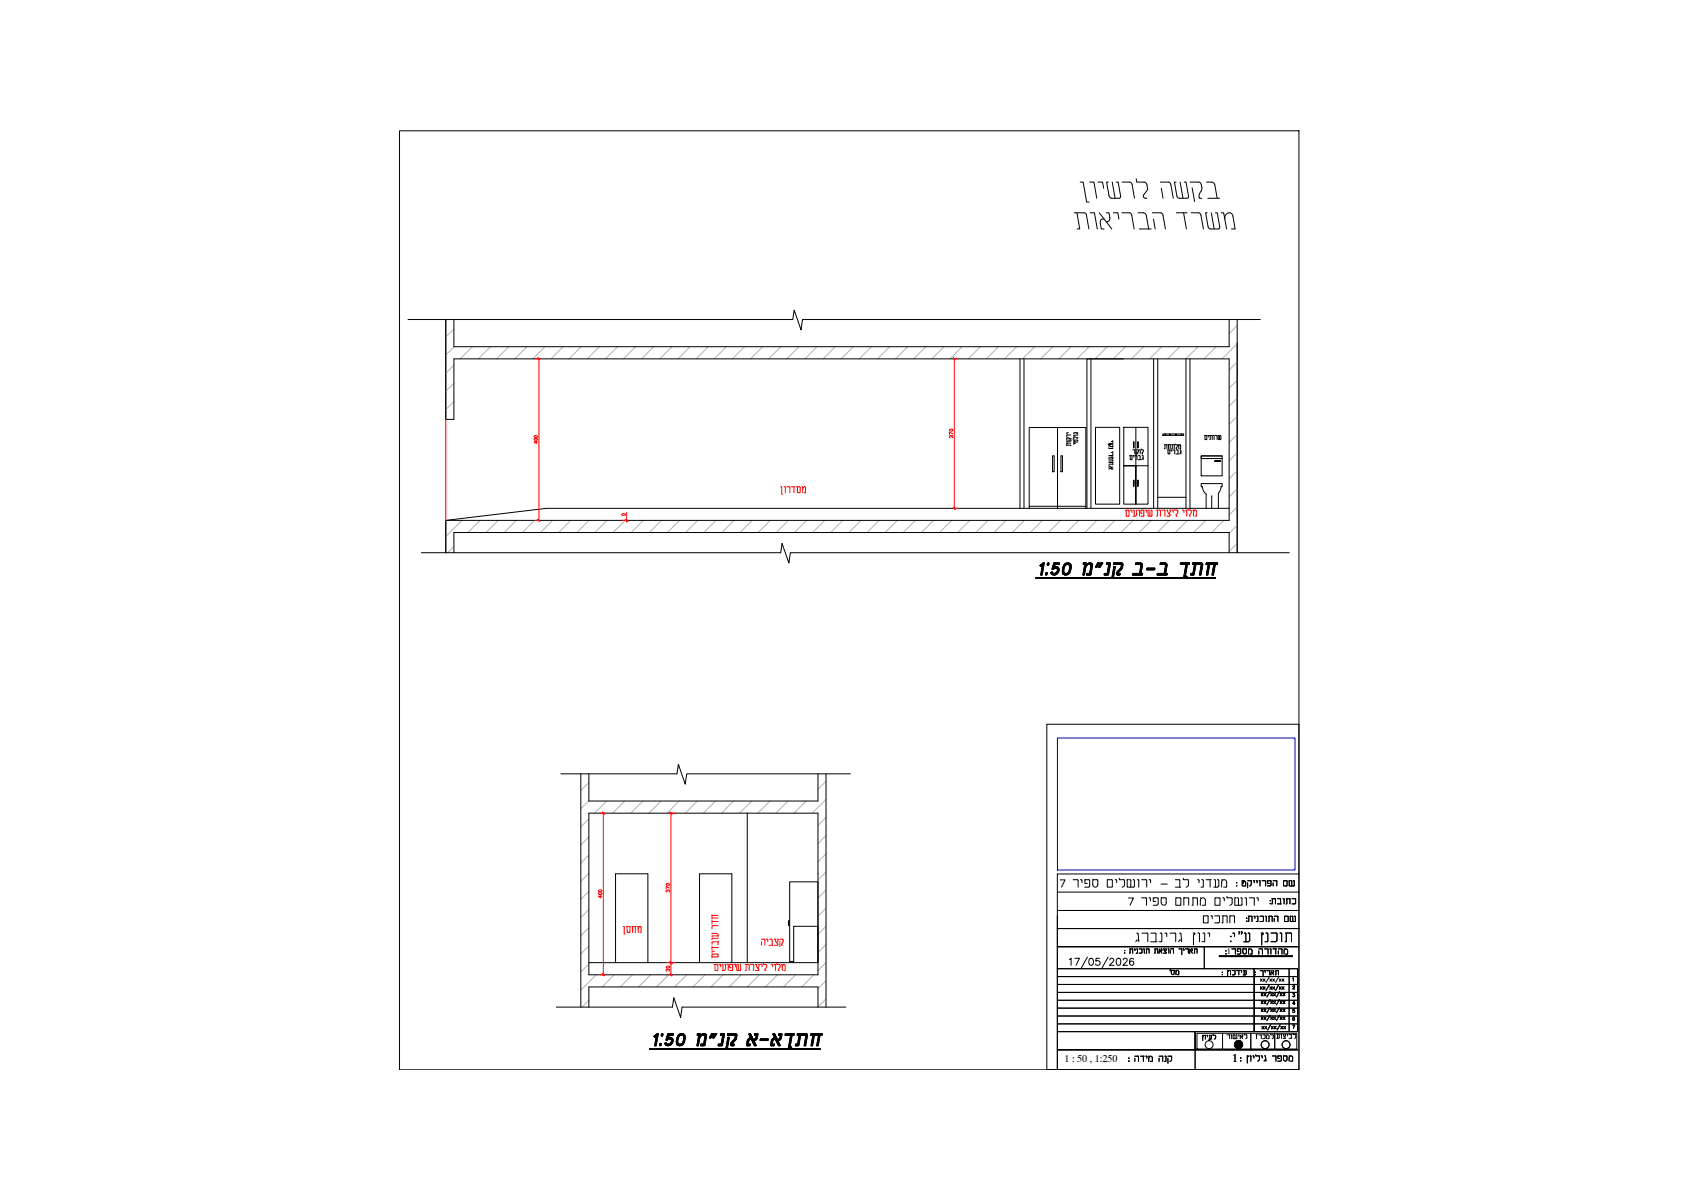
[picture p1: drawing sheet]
<svg xmlns="http://www.w3.org/2000/svg" width="841mm" height="594mm" viewBox="0 0 841 594" stroke-linecap="round" stroke-linejoin="round" font-family="sans-serif">
<defs><g id="words">
<text font-size="5.7" x="610" y="526">1</text>
<text font-size="5" x="527" y="526">1 : 50 , 1:250</text>
<text font-size="4.1" x="607" y="472">1</text>
</g></defs>
<!-- layer: 0 -->
<g fill="none" stroke="#b3b3b3" stroke-width=".5">
<path d="M225 163l-4 4M225 172l-4 4M234 172l-6 6M243 172l-6 6M252 172l-6 6M261 172l-6 6M270 172l-6 6M279 172l-6 6M288 172l-6 6M297 172l-6 6M306 172l-6 6M315 172l-6 6"/>
<path d="M324 172l-6 6M333 172l-6 6M342 172l-6 6M351 172l-6 6M360 172l-6 6M369 172l-6 6M378 172l-6 6M386 172l-6 6M395 172l-6 6M404 172l-6 6M413 172l-6 6M422 172l-6 6"/>
<path d="M431 172l-6 6M440 172l-6 6M449 172l-6 6M458 172l-6 6M467 172l-6 6M476 172l-6 6M485 172l-6 6M494 172l-6 6M503 172l-6 6M512 172l-6 6M521 172l-6 6M530 172l-6 6"/>
<path d="M539 172l-6 6M548 172l-6 6M557 172l-6 6M566 172l-6 6M575 172l-6 6M584 172l-6 6M593 172l-6 6M602 172l-6 6M612 161l-4 4M612 170l-7 8M612 179l-4 4M225 181l-4 4"/>
<path d="M225 190l-4 4M225 199l-4 4M612 188l-4 4M612 197l-4 4M612 206l-4 4M612 215l-4 4M612 224l-4 4M612 233l-4 4M229 258l-8 8M238 258l-6 6M247 258l-6 6M256 258l-6 6"/>
<path d="M265 258l-6 6M274 258l-6 6M283 258l-6 6M292 258l-6 6M301 258l-7 6M309 258l-6 6M318 258l-6 6M327 258l-6 6M336 258l-6 6M345 258l-6 6M354 258l-6 6M363 258l-6 6"/>
<path d="M372 258l-6 6M381 258l-6 6M390 258l-6 6M399 258l-6 6M408 258l-6 6M417 258l-6 6M426 258l-6 6M435 258l-6 6M444 258l-6 6M453 258l-6 6M462 258l-6 6M471 258l-6 6"/>
<path d="M480 258l-6 6M489 258l-6 6M498 258l-6 6M507 258l-6 6M516 258l-6 6M525 258l-6 6M534 258l-6 6M543 258l-6 6M552 258l-6 6M561 258l-6 6M570 258l-6 6M579 258l-6 6"/>
<path d="M588 258l-6 6M597 258l-6 6M606 258l-6 6M612 242l-4 4M612 251l-4 4M612 260l-4 4M225 271l-3 3M612 269l-4 4M291 387l-3 4M291 396l-3 4M300 397l-6 6M309 397l-6 6"/>
<path d="M318 397l-6 6M327 397l-6 6M336 397l-6 6M345 397l-6 6M354 397l-6 6M363 397l-6 6M372 397l-6 6M381 397l-6 6M390 397l-6 6M399 397l-6 6M409 387l-4 4M409 396l-7 7"/>
<path d="M291 405l-3 4M291 414l-3 4M409 405l-4 4M409 414l-4 4M291 423l-3 4M291 432l-3 4M409 423l-4 4M409 432l-4 4M291 441l-3 4M291 450l-3 4M291 459l-3 4M409 441l-4 4"/>
<path d="M409 450l-4 4M409 459l-4 4M291 468l-3 4M291 477l-3 4M409 468l-4 4M409 477l-4 4M291 495l-3 4M295 483l-7 7M304 483l-6 6M313 483l-6 6M322 483l-6 6M331 483l-6 6"/>
<path d="M340 483l-6 6M349 483l-6 6M358 483l-6 6M367 483l-6 6M376 483l-6 6M385 483l-6 6M394 483l-6 6M403 483l-6 6M409 486l-4 4M409 495l-4 4"/>
</g>
<g fill="none" stroke="#000" stroke-width=".5">
<path d="M198 65h445v465h-445zM202 158h190l1-4 4 9v-5h227M221 158v50h4v-30h383v80h-387M225 158v14h383v-14M612 158v116M505 178v74M507 178v74M540 178v74M556 178h-18v74M571 178v74M573 178v74M587 178v74"/>
<path d="M589 178v74M528 215h2M528 215v1M529 217h-1v1M529 217h1M529 218h1M529 214h-1v1M530 218h-2v1M530 219h-2v2M531 218l1 1M532 218h2M532 220h.1"/>
<path d="M533 214l1 1M533 217l-1-1-1 1M534 214h-2v1M534 215h-2v1M534 217h-1M534 219h-2M542 212h12v38h-12zM551 220v1h-2M551 219v1h-2M551 218v1h-1M556 212h12v38h-12zM561 219v3z"/>
<path d="M562 212v38v-19h-6h12M563 219v3zM576 215h10v1h-10zM582 220h1M596 216h1v2h-1v-2M598 216h.1M599 216h1M599 216v2M600 216h.1M600 216v2M601 216v2M601 216h2"/>
<path d="M602 216v2M603 216v1l1 1v-2M604 216v2M521 226h1v8h-1zM525 226h1v8h-1zM528 220l2 1M548 220h2M549 231h1v1M549 227h1M549 222h2M549 231h.1M549 229h2"/>
<path d="M549 230h2M550 221h-1M550 232h.1M550 226l1 1M551 232h-1M551 228h-2M551 226h-2M551 224v1h-2M551 224h-1M551 231l-2 1M551 229v1M551 227h.1"/>
<path d="M559 226h1M560 225v3h-1v-2M561 223h.1M561 226h.1M561 238v3zM562 223v2M562 226h1v2M562 223h2M563 238v3zM563 228h2M563 223h.1M564 223l-1 2"/>
<path d="M564 226h.1M564 223v2M564 226v2M565 222l1 1-1 1M565 226h1v2M565 224v1M566 227l-1 1M576 220h2v2M577 220l-1 2M578 223h1v2h-1v-2M578 220h2M578 220v2"/>
<path d="M579 220v2M580 223v1M580 220h1M580 220v2M581 223h1v2M581 220h.1M581 220v2M582 225h1M582 223h1v2M583 221v1M583 220l1 2M584 220v1"/>
<path d="M584 220v2M584 223h1v2M585 224l-1 1M595 226h10v10h-10zM601 228h3zM605 226h-10v1h10M221 258v16M509 252v-40h14v40v-40h14v40M509 251h28M573 246h14M597 252v-7l-1-2-1-2v-2h10v2h-1l-1 3v8M600 246v6"/>
<path d="M608 252h-337l-50 6M209 274h177l1-5 4 10v-5h247M225 274v-10h383v10M515 280h.1M515 279v1M516 279v1M516 280h-1M516 279l-1 6M517 279l-2 6M517 279l-2 1M517 279h.1M517 279l-1 5"/>
<path d="M519 279l-1 1M519 279v1M519 279v1h-1M519 279h.1M521 279v3M522 279l-1 3M522 279h2M522 279v1M522 279v2M523 279h-1M524 279h-1M524 279h.1"/>
<path d="M524 279h-2l-1 3M527 280l-1 4M527 279l-1 5M527 279v2M527 279h2h1M527 279l-1 1M528 280h1M528 280l-1 3M528 279l-1 1M528 280v-1v1M528 279h1M528 279h.1"/>
<path d="M529 279v1M529 280v-1v1M529 280h.1M530 279l-1 1M530 279l-1 2M530 279v1M530 279l-1 5M530 280l-1 4M536 279h.1M536 279h1M536 279h1l-1 6M537 279l-1 5 1 1"/>
<path d="M537 279h-1M537 279l-1 6M538 279l-1 6zM538 279l-1 6M538 279v1M538 280l-1 1M538 280v-1v1M539 279l-1 1M539 279h.1M539 279h1M540 280h.1M540 280h-2"/>
<path d="M540 280v-1l-1 6M540 279v1M540 279l-1 6M540 279v6M541 279h-2l-1 1M541 279v1M541 279l-1 6h-2M541 279l-1 6M543 280l-1 1v-1M543 279v2v-1M543 279v2M543 279h1l-1 2h-1z"/>
<path d="M544 280v-1v1M544 279h.1M544 280v1v-1M544 280v1M545 279l-1 2M545 279h1l-1 2h-1zM545 279v2M545 280v-1v1M546 279h-1M546 279h.1M548 279h.1M548 279h1"/>
<path d="M549 279h-1M549 279l-1 6M549 279h1M550 279l-1 6M550 279l-2 6M551 279h.1M551 279h4M552 279h-1M553 279h-1M553 279h.1M554 279h-1M554 279h.1"/>
<path d="M555 279h-1M555 279v1M555 279h.1M555 279v3M555 279h1v2M556 279l-1 3M556 279l-1 2M562 279h.1M562 279h2M563 279h-1M564 279h.1M564 279h-1"/>
<path d="M564 279l1 1M564 279l2 1-1 4M565 279l-1 6M565 279v6l1-5M574 279h.1M574 279h2M575 279h2M575 279h-1M575 279h.1M576 279h-1M576 279h.1M576 279l1 1"/>
<path d="M577 279l1 1-1 4h1M577 279h-1M577 279v1M577 280v-1v1M577 279l-1 6M578 279l-1 6v-6l-1 6M584 279h.1M584 279h3M585 279h4M585 279h-1M585 279h.1M586 279h-1"/>
<path d="M587 279h-1M587 279l-1 7M588 279l-2 7M588 279h1M588 279l-1 7M589 279h-1M589 279h.1M590 279h.1M590 279h1M591 279h4M591 279h-1M591 279l-1 6 2-6"/>
<path d="M592 279l-1 6M592 279h2M593 279h-1l-1 6M593 279h.1M594 279h-1M594 279h.1M594 279l1 1M595 279h-1M595 279l-1 6M595 279h.1M597 279h.1M597 279h1"/>
<path d="M597 279h6M598 279h-1M598 279l-1 6M599 279l-2 6M599 279h2M599 279l-1 5M600 279h-1M600 279h1M600 279h.1M601 279l-1 5v1M601 279l-1 6M602 279h.1"/>
<path d="M602 279l-2 6M602 279l-1 6M603 279h.1M603 279h-1M513 286h89zM513 286h89M515 285l1-6-1 6M515 280l1-1-1 1M518 284h.1M518 283v2v-2M518 284v1M520 283v1"/>
<path d="M520 283a1.8 1.8 0 0 0 3 1M521 283l-1 1v-1M521 283v1v-1M521 283h-1M521 283v1M521 283h.1M521 283l1 1h1M521 284v1M521 281v1M521 280v2M521 284v1l1-1M522 282v-3v3"/>
<path d="M522 281a1.9 1.9 0 0 1 2 1 1.9 1.9 0 0 1-1 2M522 281h.1M522 284v1M522 281l1-1v1M522 280v1M523 284l-1 1M523 283v1M523 281h.1M523 281v1M523 282v2M523 282l1-1-1 1M523 283v1v-1"/>
<path d="M523 282h-1M524 281l-1 1M524 281l-1 3M524 281l-1 3 1-3M524 281v3M524 281v2M524 282v1M526 283v1M526 282h.1M526 281v2M526 284l2 1 1-1M526 280v3"/>
<path d="M527 283l-1 1M527 283l-1 1 1-1M527 283a1.2 1.2 0 0 0 1 1 1.2 1.2 0 0 0 1-1M527 283v2v-1M527 280v-1v1M527 284v1M528 284l-1 1M528 284v1M529 283v1M529 283l-1 1M529 280v3M530 282h.1"/>
<path d="M530 280v3M530 281v2M530 280v3l-1 1M538 284v1M538 284h1M538 284v1v-1M539 284l-1 1M539 284v1M540 285l1-6-1 6M540 284v1M542 280v1M543 280l1-1-1 1"/>
<path d="M547 285h1M547 284v1M547 284h1v1M548 284l-1 1M548 284v1M551 286h.1M551 281v5M552 280l-1 6M552 280h.1M552 280l-1 1M552 280v1M553 283v1"/>
<path d="M553 283v1v1M553 285h1M553 283v2v-2M553 282v3M554 284h.1M554 282l-1 3M554 282l-1 3 1-1M554 283v1M554 284v1M554 282v1M555 281l-2 2M555 281l-1 2 1-2"/>
<path d="M555 281h.1M555 282l1-3-1 3M555 282l-1 1M556 281h.1M556 281l-1 1M561 284v1h4M561 284h3v1M561 284v1v-1M562 284l-1 1M562 284v1M563 284l-1 1M563 284v1"/>
<path d="M564 284l-1 1M564 284v1M565 284v1v-1M565 284v1M566 284l-1 1M568 281v1M568 281h3M568 281v1v-1M569 281l-1 1M569 281v1M570 281l-1 1M570 281v1"/>
<path d="M571 281l-1 1M571 281v1M571 281v1h-3M572 281l-1 1 1-1M573 284v1M573 284h3v1M574 284l-1 1M574 284v1M575 284l-1 1M575 284v1M576 284l-1 1M576 284v1"/>
<path d="M577 284v1v-1M577 284v1M578 284l-1 1h-4M578 284v1v-1M586 286l1-7-1 7M586 286h1M587 285h.1M587 285v1M588 286h-1M590 285h1M590 284l-1 1M590 284v1"/>
<path d="M594 285l1-6-1 6M594 285h.1M597 285l1-6-1 6M602 286h-89h89M278 383h57l1-5 3 10 1-5h81M288 383v116M291 383v14h114v-14M409 383v116M291 403h114v80h-114zM370 403v74M405 433h.1M390 456l1 2z"/>
<path d="M405 459h-12v18M305 477v-44h16v44M346 477v-44h16v44M393 476h-2v-39h14v40h-114M275 499h58l1-5 3 10 1-5h81M291 499v-10h114v10M322 519h84zM322 519h84M324 513l2-1-2 6M324 513h.1M324 513v-1v1M324 518h1"/>
<path d="M324 513l1-1-1 6M325 512l-1 1M325 512v1v-1M325 518h.1M325 512l-1 6M326 512l-1 6M327 517l-1 1M327 517v1M327 518v-1v1M327 518h-1M327 512v1M328 512l-1 1"/>
<path d="M328 513v-1v1M328 513h-1M328 512v1M328 512h-1M329 517h.1M329 517a1.9 1.9 0 0 0 3 0M329 516v1M329 516v1v-1M330 516l-1 1M330 516h-1M330 516v1M330 515h.1"/>
<path d="M330 516h.1M330 514v1M330 517v1M330 513v2M331 515v-3l-1 3M331 512l-1 3v-3M331 515h-1M331 512l-1 3M331 514v1M331 517l-1 1v-1v1M331 514h.1M331 513v-1v3"/>
<path d="M331 517v1M331 513v1h1h1M331 513h2M332 514h-1M332 517l-1 1M332 512l-1 1M332 516v2v-1M332 514v1M332 514h.1M332 516v1M332 512v1M332 515h-1"/>
<path d="M332 515a1.4 1.4 0 0 1 0 2 1.4 1.4 0 0 1-2-1M332 516v1v-1M332 515l1-1-1 1M333 512l-1 1M333 514l-1 3 1-3M333 514l-1 3M333 513v-1h-2l-1 3M333 512v1M333 514v3M333 514v2l-1 1M333 515v2M333 515v1"/>
<path d="M335 516v1M335 515h.1M335 514v2M335 517l1 1 2-1M335 513v3M335 513l1-1v2M335 513v4M336 516l-1 1M336 516v1M336 517l-1 1M336 513l-1 4M336 517v1v-1"/>
<path d="M336 512l-1 5M336 517h1M336 513v3M336 517v1M336 513v-1v1M337 512l-1 1 1-1M337 517l-1 1M337 512v1M337 517v1M338 517l-1 1M338 512l-1 1M338 516v1v-1"/>
<path d="M338 516l-1 1M338 513v-1v1M338 512v1M338 513h.1M338 513h-1h-1M338 513l1-1-1 1M338 513v3M339 516l-1 1M339 512h-2l-1 1M339 512l-1 2M339 512v1M339 512l-1 5"/>
<path d="M339 513l-1 4M339 515h.1M339 513v3M339 514v2M345 518l1-6-1 6M345 512v1M345 518h1M345 512h1M345 512h.1M345 512l1 1h-1M346 512l-1 6M346 512h1"/>
<path d="M347 512l-1 6M347 513v1M347 513l-1 1M347 512v1M347 513l1-1 1 1M347 517v1M347 517h1v1M348 517l-1 1M348 512l-1 1M348 517v1M348 512h.1M349 513v-1v1"/>
<path d="M349 512l-1 1M349 517v1l1-6-1 6h-2M349 512v1M349 512l-1 6 1-6M349 512l1 1M349 512l-1 6M349 512h-1l-1 1M350 512l-1 6 1-5M351 514h.1M352 513l-1 1v-1M352 513v1v-1M352 512v2v-2"/>
<path d="M352 513v-1v2M352 512h1l-1 2h-1zM352 512v2M352 513l1-1-1 1M353 513v-1v1M353 514h.1M353 512h.1M353 513v1v-1M353 513v1M354 512l-1 2M354 512h1l-1 2h-1zM354 512v2"/>
<path d="M354 512v1M354 513v-1v1M355 512h-1M355 512h.1M356 518h1M356 517h1M356 517v1M356 517v1v-1M357 513h1M357 512v1M357 512h1l-1 6M358 513v-1l-1 6v-1l-1 1"/>
<path d="M358 512l-1 1M358 512l-1 6M358 512v5l-1 1zM359 512l-2 6M360 519h.1M360 512h4M360 514l-1 5M360 512v1M360 514h1M360 514v5M360 512v1l1-1M361 514l-1 5"/>
<path d="M361 512v1M362 512l-1 1M362 517v1M362 516v1M362 512v1M362 516v2v-2M363 517h.1M363 515l-1 3h1M363 517v1M363 516v-1l-1 3 1-1M363 517v1v-1M363 516l-1 1"/>
<path d="M363 515v1M363 516v-1v1M363 512v1v-1l-1 1M363 512v1M363 515v1l1-4v3M364 514l-1 2M364 512l-1 1M364 514l-2 2M364 512v1M364 512v1h-4M364 512h1v2M364 515l-1 1"/>
<path d="M364 512v3M365 512l-1 3M365 514h.1M365 514l-1 1M370 518h1M370 515v3v-3M370 514v4M370 517v1l1-1M371 514l-1 4M371 512l1 2-2 1v3M371 512h.1M371 514v1"/>
<path d="M371 512v1M371 517v1M371 512h1M372 512l-1 1M372 512l1 3M372 515v-2v2M372 512l-1 3M372 512v3M372 515l1 3M372 513v2M372 513v2h-1l-1 2h1v1M373 514l-1 1"/>
<path d="M373 514l-1 2M373 514v2M373 515v1M373 515v2M373 517l1-1-1 2M373 516v1M373 518h1M373 514v3M374 514l-1 1M374 513v1M374 516l-1 2M374 512v1"/>
<path d="M374 518h.1M374 512h1M374 516v2v-1M374 514v1v-1M374 512v1v-1M374 517v1M374 513v-1v1M374 514v1M374 517v1v-1M374 514v1l1-3-1 3M375 512l-1 3M375 512h.1"/>
<path d="M375 514l-2 1 1 2M375 512v2M376 515h.1M376 514v1M376 515l1-1v1M377 514l-1 1M377 514h3M377 514v1M378 514l-1 1M378 514v1M379 514l-1 1M379 514v1"/>
<path d="M380 514l-1 1M380 514v1M380 514v1h-4M380 514v1zM382 518h1M382 515l-1 3M382 515v3M382 514v4M383 514l-1 4 1-4v1M383 512v2M383 512h.1M383 518v-1v1"/>
<path d="M383 517l-1 1M383 512v1M383 514v1M383 515v-1v1M383 517v1M383 512h1M383 514l1-2-1 3v-1M383 514l-1 1v3M383 512l2 3M384 512l-1 1M384 515l2 3M384 512l-1 3 1-2"/>
<path d="M384 515h-1l-1 2h1M384 515v-2v2M384 513v2M384 514v1M384 514v2M385 514l-1 2 1-2M385 516v-1v1M385 515v1M385 515l1 2M385 515v2M385 515v2v-1M385 514v1"/>
<path d="M385 516v1M386 514l-1 1M386 516l-1 2M386 513v1M386 512l-1 1M386 518h.1M386 512h1M386 512v1M386 514v1M386 517v1M386 517v1v-1M386 513v-1v3v-1"/>
<path d="M387 512l-1 3M387 514v-2l-1 2M387 512v2l-2 1M389 513h2M389 512v1M390 512l-1 1v-1v1M391 512l-1 1M391 513v-1l-1 7M391 512v1M391 518v1M392 518l-1 1M392 512l-2 7"/>
<path d="M392 518v1M392 512l-1 7 1-7-1 7 1-1v1h-2zM392 519h.1M392 512v1h1M393 512l-1 1M393 512h-4v1M393 512v1M393 512h.1M394 518h1M394 517v1M395 513h1M395 517h-1v1"/>
<path d="M395 512v1M395 512h4M395 513l1-1-1 6v-1l-1 1M395 518l1-6-1 6M396 512l-1 6 1-6M397 512l-1 1h3M397 512v1M398 512l-1 1M398 512v1M398 518h1M399 512l-1 1M399 512v1"/>
<path d="M399 512l1 1M399 518h.1M399 512l-1 6M399 512l-1 6 1-6M400 512l-1 6M400 513l-1 5M401 513h1M401 512v1M402 512l-1 1M402 512h5M402 518h.1M402 512v1v-1"/>
<path d="M402 513v-1v6M402 518l1-6-1 6M403 512l-1 6M403 512v1h2v-1M404 512l-1 1M404 512v1M404 518h1M405 512l-1 1M405 512v1M405 512l-1 6M406 512l-2 6M406 512l-1 6"/>
<path d="M406 512l-1 6zM406 512v1h1M407 512l-1 1M407 512v1"/>
<circle cx="577" cy="215" r=".2"/>
<circle cx="579" cy="215" r=".2"/>
<circle cx="582" cy="215" r=".2"/>
<circle cx="585" cy="215" r=".2"/>
</g>
<g fill="none" stroke="#f00" stroke-width=".5">
<path d="M386 241h1v4M388 241h1v3M389 241h2v3M392 241h2M393 241v3M394 241h2v3h-1v-3M397 241v3M397 242l1-1h1v3h-1M557 253h1M557 253v3h2v-3M559 253h.1M560 253v1"/>
<path d="M561 253v3M562 253l1 1M563 254l-1 1-1 1M563 253h1v3M565 256h1M565 254h.1M566 253h-1v1M566 253v3M567 253h1v1M569 253l-1 2 2 1v-3M569 253v3M572 253h2v3"/>
<path d="M573 253v3h-1M575 253h2v3M577 253h1l1 1M579 254v1M579 253v1M579 255l-2 1M580 253h1v1M581 252v1h2v1l-1 1M582 255l1 1M585 253h1v1M587 253v3M588 252v1h2"/>
<path d="M589 255v1M590 253l-1 2M590 253h1v3M592 252l-1 2M592 253v3M308 459h1v3M310 459h2v2l-1 1v-1M310 459v2M313 459h2M313 459v3M314 459v3M316 459v3"/>
<path d="M316 460v-1h1v3M352 453v2M352 456v1M352 454h3M352 453h3M352 456h3M355 458h-2l-1 2M352 462h3l1 1M352 474h3v-2h-2l-1 2M352 467v1M352 468v2M352 469h3"/>
<path d="M353 477l2 1v2h-1v-3M354 471h-2v1M355 463h-3v1M355 465h-3M355 466l-3 1M355 463v1M355 466v2M356 477h1v2M357 477l1 3M359 477v3h-2M360 477v3M362 479h-1v-1l1-1 1 3h-2"/>
<path d="M363 477h1v2M365 477v3h1v-3M366 477v3M369 477l2 1M369 477v3M371 478v2M372 477l1 1M373 478v2M374 477l1 2M375 479l1 1M375 477l1 1-1 1M376 480h-1h-1"/>
<path d="M376 477h1v2M377 465h2v3M377 466v2M378 477l1 1 1 1-1 1M379 465h1v1M381 468h2M381 465h1v3M382 477h1v2M383 477h1v3M383 465h1v2l1-2M384 467l1 1h-2M385 477l1 1v2"/>
<path d="M386 465h1M386 466v3M387 477v3M387 479l1-1 1 2h-1M387 465l1 1-1 2M385 480h1"/>
</g>
<g fill="none" stroke="#f00" stroke-width=".5">
<path d="M265 178h2M267 178v80M472 178h2M472 178v74M221 208v50M264 217h2v1h-1zM264 216h2l-1 1zM266 219v1l-2-1h2M470 213l1-1 1 1h-2zM471 216h-1v1M471 216h1l-1 1M472 215l-2-1v1"/>
<path d="M265 258h2M308 255l1-1 1 1h-2zM308 258h3h-3M310 254v5M472 252h2M297 403h2M299 403v80M332 403h2M332 403v80M330 438l1-1v1h-1zM331 440l-1-1v1M296 442h2v1h-1z"/>
<path d="M296 441h2h-1zM297 443v2l-1-1h2M331 441h-1v1M331 441v1M330 478h1v1h-1zM330 477h4M297 483h2M330 483h3M331 480h-1v1M331 480v1"/>
</g>
<!-- layer: 0 -->
<g fill="#f00" stroke="#f00" stroke-width=".5">
<path d="M266 257l1 1zM266 257l1 1z"/>
<path d="M266 177l1 1zM266 177l1 1z"/>
<path d="M310 257l1 1zM310 257l1 1z"/>
<path d="M310 257l1 1zM310 257l1 1z"/>
<path d="M298 482l1 1zM298 482l1 1z"/>
<path d="M298 402l1 1zM298 402l1 1z"/>
<path d="M332 482l1 1zM332 482l1 1z"/>
<path d="M332 476l1 1zM332 476l1 1z"/>
<path d="M472 251l1 1zM472 251l1 1z"/>
<path d="M472 177l1 1zM472 177l1 1z"/>
<path d="M332 476l1 1zM332 476l1 1z"/>
<path d="M332 402l1 1zM332 402l1 1z"/>
</g>
<g fill="none" stroke="#000" stroke-width=".5">
<path d="M518 359h125v170h-125zM525 436h2l-2 3M531 436h3v3M535 436h1v1M537 436h2v3h-2M537 436v1h1M541 436h2v2a1.2 1.2 0 0 1-1 1 1.2 1.2 0 0 1-1-1v-2M548 436h3v3h-3v-3M552 436h1v1M554 435v1h2M556 436l1 2-2 1M558 436h1"/>
<path d="M558 436v3h3l1-3h-1M559 436h1v3M563 436h1M564 436v3M565 436h3v3M569 436h1v1M575 438h3M582 436h2v3M582 439h2M586 435v1h2M588 436v2M588 438l-1 1"/>
<path d="M593 436l1 1M595 436h1v3h-1M597 436h3M599 436v3M601 436h1v3M603 436v3h-2M605 439v-2a1.2 1.2 0 0 1 1-1 1.2 1.2 0 0 1 1 1v2h-1M605 436h.1M612 437h.1M612 438h.1M615 436h.1M615 436v3h2v-2l-1-1v1"/>
<path d="M618 436h1v2v1M618 437v3M620 436h1M621 436v1M622 436h.1M622 436v1M623 436h1v3M625 436h2v3M627 436h2M628 436l-1 1h1M629 436v2l-2 1M630 436h2v3"/>
<path d="M630 437v2M635 436h2v3h-2l1-3M638 436h1M638 436v3l3-1M639 436v3M640 436h1M641 436v2M643 433h-120v96M523 451h120h-120M523 460h120M523 442h120M523 451h120"/>
<path d="M559 445h2l-2 3M565 444l3 1v3M569 444v1v1M571 444l2 1v3h-2M571 444v2h1M575 444l2 1M575 444v3a1.2 1.2 0 0 0 1 1 1.2 1.2 0 0 0 1-1M577 445v2M582 444l2 1 1 3h-3v-4M586 444l2 1v3M586 444v4M590 444l3 1v3"/>
<path d="M591 444v4h-1M594 444l1 1M596 453h2M597 446v2h-2M597 446a1.4 1.4 0 0 0-2-2 1.2 1.2 0 0 0-1 2v2M598 453v4h-2v-4M599 453l1 1M600 454v1M601 453l3 1M601 444l3 1v3h-3l1-4M604 454v2M604 456l-1 1h-2"/>
<path d="M605 453h2M605 444l1 1v1M606 453l-1 4M607 453v4M607 444l3 1v2l-1 1M609 453l2 1M609 453v4M611 454v3M611 444h1M612 444l-1 4h4v-3l-1-1M612 444l1 1v3M616 444l1 1v3"/>
<path d="M617 455h.1M617 456h.1M618 454h2v2M618 454v2M618 444l3 1M621 454v1M621 445v3M622 444l1 1v1M622 454h1M623 454v2h-1M624 454h1v2h-1M626 454h1v2"/>
<path d="M628 454h1M628 454v2M629 446h.1M629 447h.1M630 454v2M630 445h1M630 445l-1 2M631 454h2v2M631 455v1M631 445v2M632 447h2M632 445h2"/>
<path d="M634 445h.1M634 445v2M635 445h.1M635 445l1 2M636 454h2v2h-2v-2M637 445h1M637 445v2M638 445l1 2M639 454h.1M639 454v2h2M639 454h1M640 445h1"/>
<path d="M640 454v2M641 454v2M641 445v2h-1M523 469h120M523 480h119M529 475l1-1v4M532 474h2l-1 4M538 474l-3 5M539 475a1.6 1.6 0 0 1 2 1 1.6 1.6 0 0 1-2 2v-2zM544 474h-1l-1 2a1.2 1.2 0 0 1 2 0 1.2 1.2 0 0 1 0 2 1.2 1.2 0 0 1-2-1M549 474l-3 5M549 475l1-1 1 1-2 3h3"/>
<path d="M553 475a1.6 1.6 0 0 1 2 1 1.6 1.6 0 0 1-2 2v-2zM556 475l1-1 1 1-2 3h2M557 471h.1M557 472h.1M559 470h1M560 470l-1 2M561 470v2M561 475a1.5 1.5 0 0 0-2 1 1.5 1.5 0 0 0 2 1 1.1 1.1 0 0 0 0-1 1.1 1.1 0 0 0-2 1M561 470l1 1M563 470v2h-1M563 462l1 4M564 465h-1l-1 1"/>
<path d="M564 470h1M564 472h1M565 470v2M565 462h3v4M566 470v2M567 470h2v2M568 470l-1 2M570 462h2v4M570 466h3M572 470h1v2M572 470l-1 2M574 471v1"/>
<path d="M574 470l1 2M574 470v1M574 462h1v4h-1M575 471h.1M575 470v1M576 470h.1M576 470l1 2h-1M577 462h1v2M577 470v1M578 470l1 2M579 462h3v4M579 470h2v2"/>
<path d="M579 471v1M584 470h1v3M584 462h1v4M585 465h-1l-1 1M586 470v1M587 470h1v2M589 471v1M589 470l1 2M589 470v1M589 470h.1M590 471h.1M590 470v1"/>
<path d="M591 462h.1M591 463v5M591 470h2v2M591 462v1M591 470v2M593 462h.1M593 462h1v4M595 462h1M596 462v4h-1M596 469v11M598 462h.1M598 462l1 2"/>
<path d="M604 474h36M604 473h36M607 471h.1M607 472h.1M609 463h.1M609 466h.1M610 470h1M610 462h1M611 462v2M611 470l1 2M612 470h2v2h-2M613 470l-1 1h1"/>
<path d="M614 461l-1 1M615 461l-1 1M615 470h2v1a.9 .9 0 0 1-1 1 .9 .9 0 0 1-1-1v-1M616 462h1M617 462v4M618 462h1v4h-3M618 472v-1a.9 .9 0 0 1 1-1 .9 .9 0 0 1 1 1v1h-1M618 470h.1M621 480v31M623 470h2v2M623 471v1M624 462h1"/>
<path d="M625 462v6M626 470h2v2M627 462h.1M627 462l1 4h-2M629 470v2M629 462h3M630 470h2M632 470v2M632 462v4h-3M633 470h2v2M633 471v1M634 462h.1"/>
<path d="M634 462v4M636 472v-1a.9 .9 0 0 1 1-1 .9 .9 0 0 1 0 1v1h-1M636 470h.1M636 462h3M637 462v4h-1M638 480v31M639 462v4M523 499h119M523 495h119M523 491h119M523 487h119M523 483h119"/>
<path d="M579 480v1M580 480h1v2a.7 .7 0 0 1 0 1 .7 .7 0 0 1-1-1v-2M582 483v-2a.7 .7 0 0 1 1-1 .7 .7 0 0 1 1 1v2h-1M582 480v1M605 481h.1M605 482h.1M608 481h.1M608 481v2M609 481v2M610 481h1v1l-1 1M612 481h2M613 481v2"/>
<path d="M614 481h1M616 481h.1M616 481v2M616 481l1 1-2 1M621 481h.1M621 482h.1M624 481h1v2M624 489l1 1M624 485l1 1M624 496l1 1M624 500l1 1M624 492l1 1"/>
<path d="M625 489l-1 1M625 485l-1 1M625 500l-1 1M625 496l-1 1M625 492l-1 1M625 489l1 1M625 485l1 1M626 500l1 1M626 496l1 1M626 492l1 1M626 481h.1M626 489l-1 1"/>
<path d="M626 485l-1 1M627 500l-1 1M627 496l-1 1M627 492l-1 1M627 481h1v2M628 488l-1 2M628 484l-1 2M629 489v1M629 485v1M629 499l-2 2M629 495l-2 2M629 491l-2 3"/>
<path d="M629 500l1 1M629 496l1 1M629 492l1 1M629 481l1 2M630 481l-1 2M630 500l-1 1M630 496l-1 1M630 492l-1 1M630 489l1 1M630 485l1 1M630 481v1M630 500l1 1"/>
<path d="M630 496l1 1M630 492l1 1M631 489l-1 1M631 485l-1 1M631 500l-1 1M631 496l-1 1M631 492l-1 1M631 481h2v2M632 481l-1 2M633 488l-2 2M633 484l-2 2M633 489l1 1"/>
<path d="M633 485l1 1M633 499l-1 2M633 495l-1 2M633 491l-1 3M634 500l1 1M634 496l1 1M634 492l1 1M634 489l-1 1M634 485l-1 1M635 500l-1 1M635 496l-1 1M635 492l-1 1"/>
<path d="M635 489l1 1M635 485l1 1M635 500l1 1M635 496l1 1M635 492l1 1M636 489l-1 1M636 485l-1 1M636 500l-1 1M636 496l-1 1M636 492l-1 1M640 484v2M640 488h1l-1 2h1"/>
<path d="M640 492h1h-1l1 1h-1M641 500h-1h1v1h-1M641 497h-1l1-1v1M523 507h119M523 503h119M523 520h119M523 511h119M592 511v18M593 512h49v7h-49zM595 513h1M595 513v2M595 513h.1"/>
<path d="M596 513h.1M596 513h-1M596 513l1 1M597 513h1M599 513h.1M599 513v1M599 513h1M600 513v1M600 514h-2M600 512l2 1v1h-1M605 512v7M607 512h2"/>
<path d="M609 513v1M609 512h1M610 513v1M610 512h1M611 512l-1 2h2v-1M611 512h.1M611 513v1M612 512h.1M613 512h.1M613 513h.1M614 512l1 2M614 513h.1"/>
<path d="M614 513v1M615 512h.1M615 513h.1M616 512h1M617 513v1M619 512v7M622 512h.1M622 512v2M623 512h1M624 504l1 1M624 513v1M625 508l1 1"/>
<path d="M625 512h1M625 514h1M625 504l-1 1M626 508l-1 1M626 504l1 1M626 508l1 1M626 512h.1M626 513v1M627 504l-1 1M627 514v-1a.7 .7 0 0 1 1-1 .6 .6 0 0 1 0 1v1h-1M627 512v1M627 508l-1 1"/>
<path d="M629 503l-2 2M629 512h1M629 507l-2 3M629 504l1 1M629 508l1 1M630 504l-1 1M630 508l-1 1M630 513v1M630 514h.1M630 504l1 1M631 508l1 1M631 512v7"/>
<path d="M631 504l-1 1M632 508l-1 1M632 512v2M633 512h.1M633 512v2h-1M633 503l-1 2M634 507l-2 3M634 504l1 1M634 512v2M634 508l1 1M635 504l-1 1M635 508l-1 1"/>
<path d="M635 512l1 2h-1M635 504l1 1M635 508l1 1M636 513h.1M636 512h.1M636 504l-1 1M636 508l-1 1M636 512v1M637 512v1M638 512h1v2M638 514h1M640 508h1l-1 1"/>
<path d="M640 512h1v2M641 504a.7 .7 0 0 0-1 0 .7 .7 0 0 0 1 1v-1l-1 1M642 511v-31v31M559 524h.1M559 525h.1M562 523h2v2M562 524v1M565 523h1M566 523v2M567 523h1v1M569 525v-1a.9 .9 0 0 1 1-1 .9 .9 0 0 1 0 1v1h-1M569 523h.1"/>
<path d="M574 523h1M574 524v1M575 523l1 2M577 523v2h-1M578 523h2M578 524v2M580 523v2h-1M614 524h.1M614 525h.1M617 523h1M617 523v3M619 523v2"/>
<path d="M620 523h1M621 523v1M622 522v1h1v2M624 523h1v1M626 523l1 2M627 525h-1M630 523h2v2M632 523h2M633 523v1M634 523v2M634 525h-2M635 523h2"/>
<path d="M636 523l-1 1a.9 .9 0 0 0 1 1 .9 .9 0 0 0 1-1M637 523v1M638 525v-1a.8 .8 0 0 1 1-1 .8 .8 0 0 1 1 1v1h-1M638 523h.1"/>
<circle cx="599" cy="517" r="2"/>
<circle cx="613" cy="517" r="2"/>
<circle cx="626" cy="517" r="2"/>
<circle cx="637" cy="517" r="2"/>
</g>
<!-- layer: TEXT -->
<path d="M611 518l3-3-3 3M612 515l-1 1M613 515l-2 2M613 515l-2 2 2-2M614 515l-3 3M614 516l-2 2M615 516l-3 3M615 518l-1 1M615 517l-2 2M615 518l-2 1" fill="none" stroke="#000" stroke-width=".5"/>
<path d="M523 365h118v66h-118z" fill="none" stroke="#00f" stroke-width=".5"/>
<!-- layer: 045 -->
<g fill="none" stroke="#000" stroke-width=".5">
<path d="M535 90h1l2 10h1M539 90h3l1 8M544 90h2v3M549 90h-1l1 7 1 1M550 98h4M551 90l1 8M553 90l2 7-1 1M555 90h4l1 1 2 7M562 89l1 1h4l1 1v3l-2 3M566 96v2h2M574 90h4l1 1 2 7M575 93l1 5"/>
<path d="M582 90h-1l2 7 1 1M584 98h4M584 90l2 8M586 90h1l1 7v1M589 90h5l1 3M590 93l1 7M595 93l-1 4v1h1M597 90h3l1 1 2 7M598 98h6M532 105l5 1 2 7M533 105l1 8h-1M540 105h2l1 8"/>
<path d="M544 105l6 8M547 108a1.5 1.5 0 0 0-2 1 1.5 1.5 0 0 0 0 2v2h2M548 105h1v3M549 108a1.6 1.6 0 0 1-1 2M551 105h2l1 3M555 105h4l1 1 1 7M563 105h3M564 113h6M566 105l1 2 2 6M570 105h4l1 1 2 7M571 108l1 5M582 105h6"/>
<path d="M586 105l1 8M590 105h3l1 1 2 7M598 105h-1l1 8h1h4l1-1-1-7h-1M600 105l1 8M605 105h1l1 8M608 105l-1 2-1 1M608 105l2 2 1 6h-1"/>
</g>
<use href="#words"/>
</svg>
